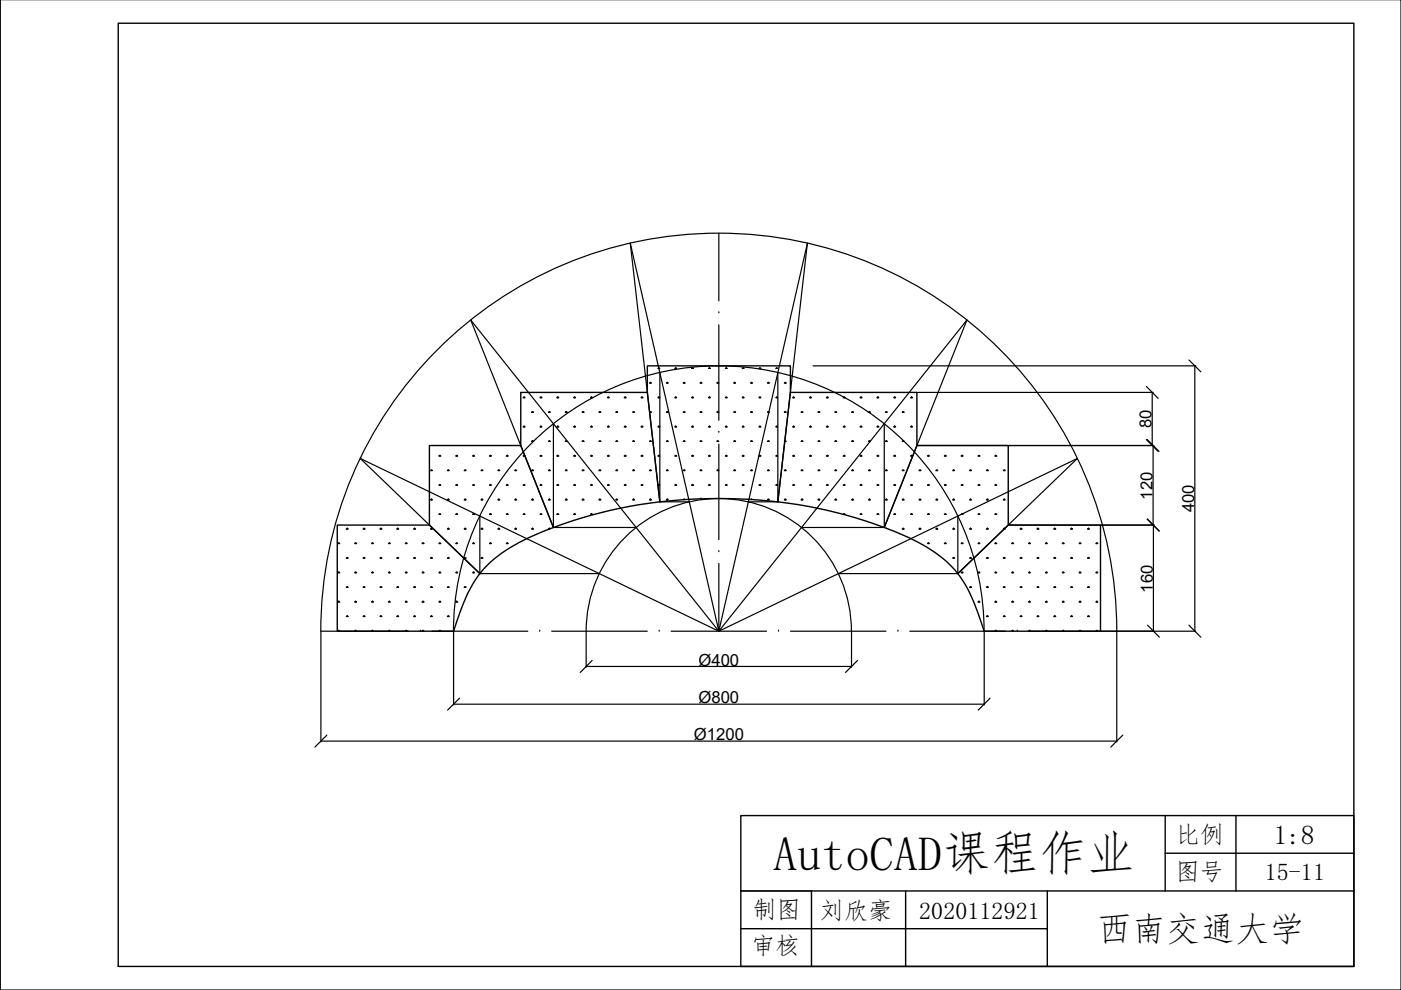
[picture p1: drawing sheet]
<svg xmlns="http://www.w3.org/2000/svg" width="297mm" height="210mm" viewBox="0 0 297 210" stroke-linecap="round" stroke-linejoin="round" font-family="sans-serif">
<defs><g id="words">
<text font-size="10.2" x="164" y="184.5">AutoCAD课程作业</text>
<text font-size="7.3" x="232.6" y="199.6">西南交通大学</text>
<text font-size="5.8" x="270.1" y="178.9">1:8</text>
<g font-size="5.1">
<text x="249.3" y="178.7">比例</text>
<text x="249.2" y="186.7">图号</text>
<text x="268.1" y="186.6">15-11</text>
<text x="159.5" y="194.7">制图</text>
<text x="173.8" y="194.9">刘欣豪</text>
<text x="194.9" y="194.9">2020112921</text>
<text x="159.2" y="202.4">审核</text>
</g>
<g font-size="3.5">
<text x="244.2" y="90.8" transform="rotate(-90 244.2 90.8)">80</text>
<text x="244.3" y="106" transform="rotate(-90 244.3 106)">120</text>
<text x="253.2" y="108.6" transform="rotate(-90 253.2 108.6)">400</text>
<text x="244.4" y="125.6" transform="rotate(-90 244.4 125.6)">160</text>
<text x="148.1" y="141.1">Ø400</text>
<text x="148.1" y="149.1">Ø800</text>
<text x="147.1" y="156.9">Ø1200</text>
</g>
</g></defs>
<!-- layer: 0 -->
<g fill="none" stroke="#000" stroke-width=".25">
<path d="M297 -.1v210h-296.9v-210M152.4 49.5v14.3M139.9 79v27.4h6.2M152.4 66.3h.1M152.4 68.9v20.2M164.9 79v27.4h-6.2M172.4 77.6h81.1M252.1 76.3l2.5 2.5M253.3 77.6v56.2M117.3 89.8v22h17.6M152.4 91.6h.1M152.4 94.2v20.2"/>
<path d="M187.5 89.8v22h-17.5M194.5 94.5h50.2M194.5 83.2h50M243 93.2l2.6 2.5M243 81.9l2.6 2.6M243.2 93.2l2.5 2.5M244.3 83.2v11.3M244.5 94.5v16.8M101.7 109.3v12.3l-25.3-24.4 76 36.6-52.6-65.9 17.5 43.9M139.9 106.4l-6.3-54.8 18.8 82.2 18.8-82.2-6.3 54.8M152.4 117h.1M152.4 119.5v14.3"/>
<path d="M187.5 111.8l17.5-43.9-52.6 65.9 76-36.6-25.3 24.4M203.1 109.4v12.2h-25.4M213.9 111.3h30.8M243.2 110.1l2.5 2.5M243.3 110.1l2.5 2.5M244.5 111.3v22.5M68 133.8a84.4 84.4 0 0 1 84.4-84.4 84.4 84.4 0 0 1 84.4 84.4M68 133.8h18.6M68 133.9v23.4M89.1 133.8h.1M91.7 133.8h20.2M96.1 133.8a56.3 56.3 0 0 1 56.3-56.2 56.3 56.3 0 0 1 56.2 56.2"/>
<path d="M96.2 133.9v15.6M101.7 121.6h25.4M114.4 133.8h.1M117 133.8h20.2M124.3 133.9v7.6M124.3 133.8a28.1 28.1 0 0 1 28.1-28.1 28.1 28.1 0 0 1 28.1 28.1M139.7 133.8h.1M142.3 133.8h20.2M165.1 133.8h.1M167.6 133.8h20.2M180.5 133.9v7.6M190.4 133.8h.1"/>
<path d="M192.9 133.8h20.3M208.7 133.9v15.6M215.7 133.8h.1M218.2 133.8h35.3M236.8 133.9v23.4M243.3 132.6l2.5 2.5M252.1 132.6l2.5 2.5M68 157.1h168.8M69.3 155.9l-2.5 2.5M96.2 149.3h112.5M97.4 148l-2.5 2.6M124.3 141.3h56.2"/>
<path d="M125.5 140l-2.5 2.6M181.8 140l-2.5 2.6M209.9 148l-2.5 2.6M238 155.9l-2.5 2.5M157.1 188.9h14.9"/>
</g>
<g fill="none" stroke="#000" stroke-width=".21">
<path d="M139.5 78.1h.4M139.5 78l.1 .1M139.7 77.9v.2M139.7 78v.1M139.9 78l-.1 .1M143.1 78.1h.4M143.1 78l.1 .1M143.2 78v.1M143.3 77.9v.2M143.3 78v.1M143.5 78l-.1 .1M146.6 78.1h.5"/>
<path d="M146.6 78l.1 .1M146.8 78v.1M146.8 77.9v.2M146.9 78v.1l.1-.1M150.2 78.1h.4M150.2 78l.1 .1M150.4 78v.1M150.4 77.9v.2M150.5 78v.1M150.6 78l-.1 .1M153.8 78.1h.4M153.8 78l.1 .1"/>
<path d="M153.9 78v.1M154 77.9v.2M154 78v.1M154.2 78l-.1 .1M157.3 78.1h.5M157.4 78v.1M157.6 77.9v.2M157.6 78v.1l.1-.1M160.9 78.1h.4M160.9 78l.1 .1M161.1 78v.1M161.1 77.9v.2"/>
<path d="M161.2 78v.1M161.3 78l-.1 .1M164.5 78.1h.4M164.5 78l.1 .1M164.6 78v.1M164.7 77.9v.2M164.7 78v.1M164.9 78l-.1 .1M91.3 99.8h.4M91.3 99.7l.1 .1M91.4 99.6v.2M91.5 99.6v.2"/>
<path d="M91.7 99.7l-.1 .1M93 96.7h.5M93.2 96.5v.2l-.1-.1M93.3 96.5v.2M93.4 96.6v.1M94.8 99.8h.5M94.9 99.7v.1M95 99.6v.2M95.1 99.6v.2M95.2 99.7v.1M96.6 96.7h.5M96.7 96.6v.1"/>
<path d="M96.8 96.5v.2M96.9 96.5v.2M97 96.6v.1M98.4 99.8h.4M98.6 99.6v.2l-.2-.1M98.6 99.6v.2M98.7 99.6v.2M98.8 99.7l-.1 .1M100.2 96.7h.4M100.2 96.6l.1 .1M100.4 96.5v.2M100.5 96.5v.2"/>
<path d="M100.6 96.6l-.1 .1M102 99.8h.4M102 99.7l.1 .1M102.1 99.6v.2M102.2 99.6v.2M102.4 99.7l-.1 .1M103.7 96.7h.5M103.9 96.5v.2l-.1-.1M104 96.5v.2M104.2 96.6l-.1 .1M105.5 99.8h.5M105.6 99.7v.1"/>
<path d="M105.7 99.6v.2M105.8 99.6v.2M105.9 99.7v.1M107.3 96.7h.5M107.4 96.6v.1M107.5 96.5v.2M107.6 96.5v.2M107.7 96.6v.1M109.1 99.8h.5M109.2 99.7v.1M109.3 99.6v.2M109.4 99.6v.2"/>
<path d="M109.5 99.7l-.1 .1M110.9 84.3h.4M110.9 90.5h.4M110.9 96.7h.4M110.9 96.6l.1 .1M110.9 90.4l.1 .1M110.9 84.2l.1 .1M111.1 84.2v.1M111.1 90.3v.2M111.1 96.5v.2M111.1 84.1v.2M111.3 84.2l-.1 .1"/>
<path d="M111.3 90.4l-.1 .1M111.3 96.6l-.1 .1M112.7 87.4h.4M112.7 93.6h.4M112.7 99.8h.4M112.7 99.7l.1 .1M112.7 93.5l.1 .1M112.7 87.3l.1 .1M112.8 87.2v.2M112.8 93.4v.2M112.8 99.6v.2M112.9 87.2v.2"/>
<path d="M112.9 93.4v.2M112.9 99.6v.2M113 87.2v.2M113 93.4v.2M113 99.6v.2M113.1 87.3l-.1 .1M113.1 93.5l-.1 .1M113.1 99.7l-.1 .1M114.5 84.3h.4M114.5 90.5h.4M114.5 96.7h.4M114.5 96.6l.1 .1"/>
<path d="M114.5 90.4l.1 .1M114.5 84.2l.1 .1M114.6 84.2v.1M114.6 90.3v.2M114.6 96.5v.2M114.7 84.1v.2M114.7 90.3v.2M114.7 96.5v.2M114.8 84.2v.1M114.8 90.3v.2M114.8 96.5v.2M114.9 84.2l-.1 .1"/>
<path d="M114.9 90.4l-.1 .1M114.9 96.6l-.1 .1M116.3 87.4h.4M116.3 93.6h.4M116.3 99.8h.4M116.3 99.7l.1 .1M116.3 93.5l.1 .1M116.3 87.3l.1 .1M116.4 87.2v.2M116.4 93.4v.2M116.4 99.6v.2M116.5 87.2v.2"/>
<path d="M116.5 93.4v.2M116.5 99.6v.2M116.7 87.3l-.1 .1M116.7 93.5l-.1 .1M116.7 99.7l-.1 .1M118 84.3h.5M118 90.5h.5M118 96.7h.5M118.1 96.6l.1 .1M118.1 90.4l.1 .1M118.1 84.2l.1 .1M118.2 84.2v.1"/>
<path d="M118.2 90.3v.2M118.2 96.5v.2M118.3 84.1v.2M118.3 90.3v.2M118.3 96.5v.2M118.3 84.2v.1M118.5 84.2l-.1 .1M118.5 90.4l-.1 .1M118.5 96.6l-.1 .1M119.8 87.4h.5M119.8 93.6h.5M119.8 99.8h.5"/>
<path d="M119.9 99.7v.1M119.9 93.5v.1M119.9 87.3v.1M120 87.2v.2M120 93.4v.2M120 99.6v.2M120.1 87.2v.2M120.1 93.4v.2M120.1 99.6v.2M120.2 87.3v.1M120.2 93.5v.1M120.2 99.7v.1"/>
<path d="M121.6 84.3h.5M121.6 90.5h.5M121.6 96.7h.5M121.7 96.6v.1M121.7 90.4v.1M121.7 84.2v.1M121.8 84.2v.1M121.8 90.3v.2M121.8 96.5v.2M121.8 84.1v.2M121.9 84.2v.1M121.9 90.3v.2"/>
<path d="M121.9 96.5v.2M122 84.2l-.1 .1M122 90.4l-.1 .1M122 96.6l-.1 .1M123.4 87.4h.5M123.4 93.6h.5M123.4 99.8h.5M123.4 99.7l.1 .1M123.4 93.5l.1 .1M123.4 87.3l.1 .1M123.6 87.2v.2M123.6 93.4v.2"/>
<path d="M123.6 99.6v.2M123.7 87.2v.2M123.7 93.4v.2M123.7 99.6v.2M123.8 87.3l-.1 .1M123.8 93.5l-.1 .1M123.8 99.7l-.1 .1M125.2 84.3h.4M125.2 90.5h.4M125.2 96.7h.4M125.2 96.6l.1 .1M125.2 90.4l.1 .1"/>
<path d="M125.2 84.2l.1 .1M125.4 84.2v.1M125.4 90.3v.2M125.4 96.5v.2M125.4 84.1v.2M125.5 84.2v.1M125.5 90.3v.2M125.5 96.5v.2M125.6 84.2l-.1 .1M125.6 90.4l-.1 .1M125.6 96.6l-.1 .1M127 87.4h.4"/>
<path d="M127 93.6h.4M127 99.8h.4M127 99.7l.1 .1M127 93.5l.1 .1M127 87.3l.1 .1M127.1 87.2v.2M127.1 93.4v.2M127.1 99.6v.2M127.2 87.2v.2M127.2 93.4v.2M127.2 99.6v.2M127.3 87.2v.2"/>
<path d="M127.3 93.4v.2M127.3 99.6v.2M127.4 87.3l-.1 .1M127.4 93.5l-.1 .1M127.4 99.7l-.1 .1M128.8 84.3h.4M128.8 90.5h.4M128.8 96.7h.4M128.8 96.6l.1 .1M128.8 90.4l.1 .1M128.8 84.2l.1 .1M128.9 84.2v.1"/>
<path d="M128.9 90.3v.2M128.9 96.5v.2M129 84.1v.2M129 90.3v.2M129 96.5v.2M129 84.2v.1M129.2 84.2l-.1 .1M129.2 90.4l-.1 .1M129.2 96.6l-.1 .1M130.5 87.4h.5M130.5 93.6h.5M130.5 99.8h.5"/>
<path d="M130.6 99.7v.1M130.6 93.5v.1M130.6 87.3v.1M130.7 87.2v.2M130.7 93.4v.2M130.7 99.6v.2M130.8 87.2v.2M130.8 93.4v.2M130.8 99.6v.2M130.9 87.3v.1M130.9 93.5v.1M130.9 99.7v.1"/>
<path d="M132.3 84.3h.5M132.3 90.5h.5M132.3 96.7h.5M132.4 96.6v.1M132.4 90.4v.1M132.4 84.2v.1M132.5 84.2v.1M132.5 90.3v.2M132.5 96.5v.2M132.6 84.1v.2M132.6 90.3v.2M132.6 96.5v.2"/>
<path d="M132.6 84.2v.1M132.7 84.2v.1M132.7 90.4v.1M132.7 96.6v.1M134.1 87.4h.5M134.1 93.6h.5M134.1 99.8h.5M134.2 99.7v.1M134.2 93.5v.1M134.2 87.3v.1M134.3 87.2v.2M134.3 93.4v.2"/>
<path d="M134.3 99.6v.2M134.4 87.2v.2M134.4 93.4v.2M134.4 99.6v.2M134.5 87.3v.1M134.5 93.5v.1M134.5 99.7v.1M135.9 84.3h.4M135.9 90.5h.4M135.9 96.7h.4M135.9 96.6l.1 .1M135.9 90.4l.1 .1"/>
<path d="M135.9 84.2l.1 .1M136.1 84.2v.1M136.1 90.3v.2M136.1 96.5v.2M136.1 84.1v.2M136.2 84.2v.1M136.2 90.3v.2M136.2 96.5v.2M136.3 84.2l-.1 .1M136.3 90.4l-.1 .1M136.3 96.6l-.1 .1M137.7 81.2h.4"/>
<path d="M137.7 87.4h.4M137.7 93.6h.4M137.7 99.8h.4M137.7 99.7l.1 .1M137.7 93.5l.1 .1M137.7 87.3l.1 .1M137.7 81.1l.1 .1M137.8 81.1v.1M137.8 87.2v.2M137.8 93.4v.2M137.8 99.6v.2M137.9 81v.2"/>
<path d="M137.9 87.2v.2M137.9 93.4v.2M137.9 99.6v.2M138 81.1v.1M138 87.2v.2M138 93.4v.2M138 99.6v.2M138.1 81.1l-.1 .1M138.1 87.3l-.1 .1M138.1 93.5l-.1 .1M138.1 99.7l-.1 .1M139.5 84.3h.4"/>
<path d="M139.5 90.5h.4M139.5 96.7h.4M139.5 96.6l.1 .1M139.5 90.4l.1 .1M139.5 84.2l.1 .1M139.7 84.1v.2M139.7 90.3v.2M139.7 96.5v.2M139.7 84.2v.1M139.9 84.2l-.1 .1M139.9 90.4l-.1 .1M139.9 96.6l-.1 .1"/>
<path d="M141.3 81.2h.4M141.3 87.4h.4M141.3 93.6h.4M141.3 99.8h.4M141.3 99.7l.1 .1M141.3 93.5l.1 .1M141.3 87.3l.1 .1M141.3 81.1l.1 .1M141.4 81.1v.1M141.4 87.2v.2M141.4 93.4v.2M141.4 99.6v.2"/>
<path d="M141.5 81v.2M141.5 87.2v.2M141.5 93.4v.2M141.5 99.6v.2M141.5 81.1v.1M141.7 81.1l-.1 .1M141.7 87.3l-.1 .1M141.7 93.5l-.1 .1M141.7 99.7l-.1 .1M143.1 84.3h.4M143.1 90.5h.4M143.1 96.7h.4"/>
<path d="M143.1 96.6l.1 .1M143.1 90.4l.1 .1M143.1 84.2l.1 .1M143.2 84.2v.1M143.2 90.3v.2M143.2 96.5v.2M143.3 84.1v.2M143.3 90.3v.2M143.3 96.5v.2M143.3 84.2v.1M143.5 84.2l-.1 .1M143.5 90.4l-.1 .1"/>
<path d="M143.5 96.6l-.1 .1M144.8 81.2h.5M144.8 87.4h.5M144.8 93.6h.5M144.8 99.8h.5M144.9 99.7v.1M144.9 93.5v.1M144.9 87.3v.1M144.9 81.1v.1M145 81.1v.1M145 87.2v.2M145 93.4v.2"/>
<path d="M145 99.6v.2M145.1 81v.2M145.1 87.2v.2M145.1 93.4v.2M145.1 99.6v.2M145.1 81.1v.1M145.2 81.1v.1M145.2 87.3v.1M145.2 93.5v.1M145.2 99.7v.1M146.6 84.3h.5M146.6 90.5h.5"/>
<path d="M146.6 96.7h.5M146.6 96.6l.1 .1M146.6 90.4l.1 .1M146.6 84.2l.1 .1M146.8 84.2v.1M146.8 90.3v.2M146.8 96.5v.2M146.8 84.1v.2M146.9 84.2v.1l.1-.1M146.9 90.3v.2l.1-.1M146.9 96.5v.2l.1-.1M148.4 81.2h.5"/>
<path d="M148.4 87.4h.5M148.4 93.6h.5M148.4 99.8h.5M148.4 99.7l.1 .1M148.4 93.5l.1 .1M148.4 87.3l.1 .1M148.4 81.1l.1 .1M148.6 81.1v.1M148.6 87.2v.2M148.6 93.4v.2M148.6 99.6v.2M148.6 81v.2"/>
<path d="M148.7 81.1v.1M148.7 87.2v.2M148.7 93.4v.2M148.7 99.6v.2M148.8 81.1l-.1 .1M148.8 87.3l-.1 .1M148.8 93.5l-.1 .1M148.8 99.7l-.1 .1M150.2 84.3h.4M150.2 90.5h.4M150.2 96.7h.4M150.2 96.6l.1 .1"/>
<path d="M150.2 90.4l.1 .1M150.2 84.2l.1 .1M150.4 84.2v.1M150.4 90.3v.2M150.4 96.5v.2M150.4 84.1v.2M150.5 84.2v.1M150.5 90.3v.2M150.5 96.5v.2M150.6 84.2l-.1 .1M150.6 90.4l-.1 .1M150.6 96.6l-.1 .1"/>
<path d="M152 81.2h.4M152 87.4h.4M152 93.6h.4M152 99.8h.4M152 99.7l.1 .1M152 93.5l.1 .1M152 87.3l.1 .1M152 81.1l.1 .1M152.1 81.1v.1M152.1 87.2v.2M152.1 93.4v.2M152.1 99.6v.2"/>
<path d="M152.2 81v.2M152.2 87.2v.2M152.2 93.4v.2M152.2 99.6v.2M152.3 81.1v.1l.1-.1M152.3 87.2v.2l.1-.1M152.3 93.4v.2l.1-.1M152.3 99.6v.2l.1-.1M153.8 84.3h.4M153.8 90.5h.4M153.8 96.7h.4M153.8 96.6l.1 .1"/>
<path d="M153.8 90.4l.1 .1M153.8 84.2l.1 .1M153.9 84.2v.1M153.9 90.3v.2M153.9 96.5v.2M154 84.1v.2M154 90.3v.2M154 96.5v.2M154 84.2v.1M154.2 84.2l-.1 .1M154.2 90.4l-.1 .1M154.2 96.6l-.1 .1"/>
<path d="M155.5 81.2h.5M155.5 87.4h.5M155.5 93.6h.5M155.5 99.8h.5M155.6 99.7l.1 .1M155.6 93.5l.1 .1M155.6 87.3l.1 .1M155.6 81.1l.1 .1M155.7 81.1v.1M155.7 87.2v.2M155.7 93.4v.2M155.7 99.6v.2"/>
<path d="M155.8 81v.2M155.8 87.2v.2M155.8 93.4v.2M155.8 99.6v.2M155.8 81.1v.1M155.9 81.1v.1M155.9 87.3v.1M155.9 93.5v.1M155.9 99.7v.1M157.3 84.3h.5M157.3 90.5h.5M157.3 96.7h.5"/>
<path d="M157.4 96.6v.1M157.4 90.4v.1M157.4 84.2v.1M157.6 84.1v.2M157.6 90.3v.2M157.6 96.5v.2M157.6 84.2v.1l.1-.1M157.6 90.3v.2l.1-.1M157.6 96.5v.2l.1-.1M159.1 81.2h.5M159.1 87.4h.5M159.1 93.6h.5"/>
<path d="M159.1 99.8h.5M159.2 99.7v.1M159.2 93.5v.1M159.2 87.3v.1M159.2 81.1v.1M159.3 81.1v.1M159.3 87.2v.2M159.3 93.4v.2M159.3 99.6v.2M159.3 81v.2M159.4 81.1v.1M159.4 87.2v.2"/>
<path d="M159.4 93.4v.2M159.4 99.6v.2M159.5 81.1v.1M159.5 87.3v.1M159.5 93.5v.1M159.5 99.7v.1M160.9 84.3h.4M160.9 90.5h.4M160.9 96.7h.4M160.9 96.6l.1 .1M160.9 90.4l.1 .1M160.9 84.2l.1 .1"/>
<path d="M161.1 84.2v.1M161.1 90.3v.2M161.1 96.5v.2M161.1 84.1v.2M161.2 84.2v.1M161.2 90.3v.2M161.2 96.5v.2M161.3 84.2l-.1 .1M161.3 90.4l-.1 .1M161.3 96.6l-.1 .1M162.7 81.2h.4M162.7 87.4h.4"/>
<path d="M162.7 93.6h.4M162.7 99.8h.4M162.7 99.7l.1 .1M162.7 93.5l.1 .1M162.7 87.3l.1 .1M162.7 81.1l.1 .1M162.9 81v.2M162.9 87.2v.2M162.9 93.4v.2M162.9 99.6v.2M163 81.1v.1M163 87.2v.2"/>
<path d="M163 93.4v.2M163 99.6v.2M163.1 81.1l-.1 .1M163.1 87.3l-.1 .1M163.1 93.5l-.1 .1M163.1 99.7l-.1 .1M164.5 84.3h.4M164.5 90.5h.4M164.5 96.7h.4M164.5 96.6l.1 .1M164.5 90.4l.1 .1M164.5 84.2l.1 .1"/>
<path d="M164.6 84.2v.1M164.6 90.3v.2M164.6 96.5v.2M164.7 84.1v.2M164.7 90.3v.2M164.7 96.5v.2M164.7 84.2v.1M164.9 84.2l-.1 .1M164.9 90.4l-.1 .1M164.9 96.6l-.1 .1M166.3 81.2h.4M166.3 87.4h.4"/>
<path d="M166.3 93.6h.4M166.3 99.8h.4M166.3 99.7l.1 .1M166.3 93.5l.1 .1M166.3 87.3l.1 .1M166.3 81.1l.1 .1M166.4 81.1v.1M166.4 87.2v.2M166.4 93.4v.2M166.4 99.6v.2M166.5 81v.2M166.5 87.2v.2"/>
<path d="M166.5 93.4v.2M166.5 99.6v.2M166.5 81.1v.1M166.7 81.1l-.1 .1M166.7 87.3l-.1 .1M166.7 93.5l-.1 .1M166.7 99.7l-.1 .1M168 84.3h.5M168 90.5h.5M168 96.7h.5M168.1 96.6l.1 .1M168.1 90.4l.1 .1"/>
<path d="M168.1 84.2l.1 .1M168.3 84.1v.2M168.3 90.3v.2M168.3 96.5v.2M168.3 84.2v.1M168.5 84.2l-.1 .1M168.5 90.4l-.1 .1M168.5 96.6l-.1 .1M169.8 87.4h.5M169.8 93.6h.5M169.8 99.8h.5M169.9 99.7l.1 .1"/>
<path d="M169.9 93.5l.1 .1M169.9 87.3l.1 .1M170 87.2v.2M170 93.4v.2M170 99.6v.2M170.1 87.2v.2M170.1 93.4v.2M170.1 99.6v.2M170.2 87.3v.1M170.2 93.5v.1M170.2 99.7v.1M171.6 84.3h.5"/>
<path d="M171.6 90.5h.5M171.6 96.7h.5M171.7 96.6v.1M171.7 90.4v.1M171.7 84.2v.1M171.8 84.2v.1M171.8 90.3v.2M171.8 96.5v.2M171.8 84.1v.2M171.9 84.2v.1M171.9 90.3v.2M171.9 96.5v.2"/>
<path d="M172 84.2l-.1 .1M172 90.4l-.1 .1M172 96.6l-.1 .1M173.4 87.4h.4M173.4 93.6h.4M173.4 99.8h.4M173.4 99.7l.1 .1M173.4 93.5l.1 .1M173.4 87.3l.1 .1M173.6 87.2v.2M173.6 93.4v.2M173.6 99.6v.2"/>
<path d="M173.7 87.2v.2M173.7 93.4v.2M173.7 99.6v.2M173.8 87.3l-.1 .1M173.8 93.5l-.1 .1M173.8 99.7l-.1 .1M175.2 84.3h.4M175.2 90.5h.4M175.2 96.7h.4M175.2 96.6l.1 .1M175.2 90.4l.1 .1M175.2 84.2l.1 .1"/>
<path d="M175.4 84.2v.1M175.4 90.3v.2M175.4 96.5v.2M175.4 84.1v.2M175.5 84.2v.1l.1-.1M175.5 90.3v.2l.1-.1M175.5 96.5v.2l.1-.1M177 87.4h.4M177 93.6h.4M177 99.8h.4M177 99.7l.1 .1M177 93.5l.1 .1"/>
<path d="M177 87.3l.1 .1M177.2 87.2v.2M177.2 93.4v.2M177.2 99.6v.2M177.3 87.2v.2M177.3 93.4v.2M177.3 99.6v.2M177.4 87.3l-.1 .1M177.4 93.5l-.1 .1M177.4 99.7l-.1 .1M178.8 84.3h.4M178.8 90.5h.4"/>
<path d="M178.8 96.7h.4M178.8 96.6l.1 .1M178.8 90.4l.1 .1M178.8 84.2l.1 .1M178.9 84.2v.1M178.9 90.3v.2M178.9 96.5v.2M179 84.1v.2M179 90.3v.2M179 96.5v.2M179 84.2v.1M179.2 84.2l-.1 .1"/>
<path d="M179.2 90.4l-.1 .1M179.2 96.6l-.1 .1M180.5 87.4h.5M180.5 93.6h.5M180.5 99.8h.5M180.6 99.7l.1 .1M180.6 93.5l.1 .1M180.6 87.3l.1 .1M180.7 87.2v.2M180.7 93.4v.2M180.7 99.6v.2M180.8 87.2v.2"/>
<path d="M180.8 93.4v.2M180.8 99.6v.2M180.8 87.2v.2l.2-.1M180.8 93.4v.2l.2-.1M180.8 99.6v.2l.2-.1M182.3 84.3h.5M182.3 90.5h.5M182.3 96.7h.5M182.4 96.6v.1M182.4 90.4v.1M182.4 84.2v.1M182.5 84.2v.1"/>
<path d="M182.5 90.3v.2M182.5 96.5v.2M182.5 84.1v.2M182.6 84.2v.1M182.6 90.3v.2M182.6 96.5v.2M182.7 84.2v.1M182.7 90.4v.1M182.7 96.6v.1M184.1 87.4h.5M184.1 93.6h.5M184.1 99.8h.5"/>
<path d="M184.2 99.7v.1M184.2 93.5v.1M184.2 87.3v.1M184.3 87.2v.2M184.3 93.4v.2M184.3 99.6v.2M184.4 87.2v.2M184.4 93.4v.2M184.4 99.6v.2M184.5 87.3v.1M184.5 93.5v.1M184.5 99.7v.1"/>
<path d="M185.9 84.3h.5M185.9 90.5h.5M185.9 96.7h.5M185.9 96.6l.1 .1M185.9 90.4l.1 .1M185.9 84.2l.1 .1M186.1 84.1v.2M186.1 90.3v.2M186.1 96.5v.2M186.2 84.2v.1l.1-.1M186.2 90.3v.2l.1-.1M186.2 96.5v.2l.1-.1"/>
<path d="M187.7 87.4h.4M187.7 93.6h.4M187.7 99.8h.4M187.7 99.7l.1 .1M187.7 93.5l.1 .1M187.7 87.3l.1 .1M187.9 87.2v.2M187.9 93.4v.2M187.9 99.6v.2M188 87.2v.2M188 93.4v.2M188 99.6v.2"/>
<path d="M188.1 87.3l-.1 .1M188.1 93.5l-.1 .1M188.1 99.7l-.1 .1M189.5 84.3h.4M189.5 90.5h.4M189.5 96.7h.4M189.5 96.6l.1 .1M189.5 90.4l.1 .1M189.5 84.2l.1 .1M189.6 84.2v.1M189.6 90.3v.2M189.6 96.5v.2"/>
<path d="M189.7 84.1v.2M189.7 90.3v.2M189.7 96.5v.2M189.8 84.2v.1M189.8 90.3v.2M189.8 96.5v.2M189.9 84.2l-.1 .1M189.9 90.4l-.1 .1M189.9 96.6l-.1 .1M191.3 87.4h.4M191.3 93.6h.4M191.3 99.8h.4"/>
<path d="M191.3 99.7l.1 .1M191.3 93.5l.1 .1M191.3 87.3l.1 .1M191.4 87.2v.2M191.4 93.4v.2M191.4 99.6v.2M191.5 87.2v.2M191.5 93.4v.2M191.5 99.6v.2M191.7 87.3l-.1 .1M191.7 93.5l-.1 .1M191.7 99.7l-.1 .1"/>
<path d="M193 84.3h.5M193 90.5h.5M193 96.7h.5M193.1 96.6l.1 .1M193.1 90.4l.1 .1M193.1 84.2l.1 .1M193.2 84.2v.1M193.2 90.3v.2M193.2 96.5v.2M193.3 84.1v.2M193.3 90.3v.2M193.3 96.5v.2"/>
<path d="M193.3 84.2v.1M193.4 84.2v.1M193.4 90.4v.1M193.4 96.6v.1M194.8 99.8h.5M194.9 99.7l.1 .1M195 99.6v.2M195.1 99.6v.2M195.2 99.7v.1M196.6 96.7h.5M196.7 96.6v.1M196.8 96.5v.2"/>
<path d="M196.9 96.5v.2M197 96.6v.1M198.4 99.8h.4M198.4 99.7l.1 .1M198.6 99.6v.2M198.7 99.6v.2M198.8 99.7l-.1 .1M200.2 96.7h.4M200.2 96.6l.1 .1M200.3 96.5v.2M200.4 96.5v.2M200.5 96.5v.2"/>
<path d="M200.6 96.6l-.1 .1M202 99.8h.4M202 99.7l.1 .1M202.1 99.6v.2M202.2 99.6v.2M202.3 99.6v.2M202.4 99.7l-.1 .1M203.8 96.7h.4M203.9 96.5v.2l-.1-.1M204 96.5v.2M204.1 96.5v.2M204.2 96.6l-.1 .1"/>
<path d="M205.6 99.8h.4M205.6 99.7l.1 .1M205.7 99.6v.2M205.8 99.6v.2M206 99.7l-.1 .1M207.3 96.7h.5M207.4 96.6v.1M207.5 96.5v.2M207.6 96.5v.2M207.7 96.6v.1M209.1 99.8h.5M209.3 99.6v.2l-.1-.1"/>
<path d="M209.3 99.6v.2M209.4 99.6v.2M209.5 99.7v.1M210.9 96.7h.5M211 96.6v.1M211.1 96.5v.2M211.2 96.5v.2M211.3 96.6v.1M212.7 99.8h.4M212.7 99.7l.1 .1M212.9 99.6v.2M213 99.6v.2"/>
<path d="M213.1 99.7l-.1 .1M71.6 115.3h.5M71.7 115.1v.2M71.8 115.1v.2M71.8 115v.3M71.9 115.1v.2M72 115.1v.2M73.4 112.2h.4M73.4 118.4h.4M73.4 118.2l.1 .2M73.4 112l.1 .2M73.6 112v.2"/>
<path d="M73.6 118.2v.2M73.6 111.9v.3M73.6 118.1v.3M73.7 112v.2M73.7 118.2v.2M73.8 112l-.1 .2M73.8 118.2l-.1 .2M75.2 115.3h.4M75.3 115.1v.2l-.1-.2M75.4 115v.3M75.5 115.1v.2M75.6 115.1l-.1 .2"/>
<path d="M77 112.2h.4M77 118.4h.4M77 118.2l.1 .2M77 112l.1 .2M77.1 112v.2M77.1 118.2v.2M77.2 111.9v.3M77.2 118.1v.3M77.2 112v.2M77.2 118.2v.2M77.4 112l-.1 .2M77.4 118.2l-.1 .2"/>
<path d="M78.7 115.3h.5M78.8 115.1l.1 .2M78.9 115.1v.2M79 115v.3M79 115.1v.2M79.1 115.1v.2M80.5 112.2h.5M80.5 118.4h.5M80.6 118.2l.1 .2M80.6 112l.1 .2M80.7 112v.2M80.7 118.2v.2"/>
<path d="M80.8 111.9v.3M80.8 118.1v.3M80.8 112v.2M80.8 118.2v.2M80.9 112v.2M80.9 118.2v.2M82.3 115.3h.5M82.4 115.1v.2M82.5 115.1v.2M82.6 115v.3M82.7 115.1v.2M84.1 112.2h.4"/>
<path d="M84.1 118.4h.4M84.1 118.2l.1 .2M84.1 112l.1 .2M84.3 112v.2M84.3 118.2v.2M84.3 111.9v.3M84.3 118.1v.3M84.4 112v.2M84.4 118.2v.2M84.5 112l-.1 .2M84.5 118.2l-.1 .2M85.9 115.3h.4"/>
<path d="M85.9 115.1l.1 .2M86.1 115.1v.2M86.1 115v.3M86.2 115.1v.2M86.3 115.1l-.1 .2M87.7 112.2h.4M87.7 118.4h.4M87.7 118.2l.1 .2M87.7 112l.1 .2M87.8 112v.2M87.8 118.2v.2M87.9 111.9v.3"/>
<path d="M87.9 118.1v.3M88.1 112l-.1 .2M88.1 118.2l-.1 .2M89.5 115.3h.4M89.5 115.1l.1 .2M89.6 115.1v.2M89.7 115v.3M89.8 115.1v.2M89.9 115.1l-.1 .2M91.3 106h.4M91.3 112.2h.4M91.3 118.4h.4"/>
<path d="M91.3 118.2l.1 .2M91.3 112l.1 .2M91.3 105.9l.1 .1M91.4 105.8v.2M91.4 112v.2M91.4 118.2v.2M91.5 105.8v.2M91.5 111.9v.3M91.5 118.1v.3M91.5 112v.2M91.5 118.2v.2M91.7 105.9l-.1 .1"/>
<path d="M91.7 112l-.1 .2M91.7 118.2l-.1 .2M93 102.9h.5M93 109.1h.5M93 115.3h.5M93.2 102.7v.2l-.1-.1M93.2 108.9v.2l-.1-.1M93.2 115.1v.2l-.1-.2M93.3 102.7v.2M93.3 108.9v.2M93.3 115v.3M93.4 102.8v.1"/>
<path d="M93.4 109v.1M93.4 115.1v.2M94.8 106h.5M94.8 112.2h.5M94.8 118.4h.5M94.9 118.2v.2M94.9 112v.2M94.9 105.9v.1M95 105.8v.2M95 112v.2M95 118.2v.2M95 111.9v.3"/>
<path d="M95 118.1v.3M95.1 105.8v.2M95.1 112v.2M95.1 118.2v.2M95.2 105.9v.1M95.2 112v.2M95.2 118.2v.2M96.6 102.9h.5M96.6 109.1h.5M96.6 115.3h.5M96.7 115.1v.2M96.7 109v.1"/>
<path d="M96.7 102.8v.1M96.8 102.7v.2M96.8 108.9v.2M96.8 115.1v.2M96.8 115v.3M96.9 102.7v.2M96.9 108.9v.2M96.9 115.1v.2M97 102.8v.1M97 109v.1M97 115.1v.2M98.4 106h.4"/>
<path d="M98.4 112.2h.4M98.4 118.4h.4M98.6 105.8v.2l-.2-.1M98.6 112v.2l-.2-.2M98.6 118.2v.2l-.2-.2M98.6 105.8v.2M98.6 111.9v.3M98.6 118.1v.3M98.7 105.8v.2M98.7 112v.2M98.7 118.2v.2M98.8 105.9l-.1 .1"/>
<path d="M98.8 112l-.1 .2M98.8 118.2l-.1 .2M100.2 102.9h.4M100.2 109.1h.4M100.2 115.3h.4M100.2 115.1l.1 .2M100.2 109l.1 .1M100.2 102.8l.1 .1M100.4 102.7v.2M100.4 108.9v.2M100.4 115.1v.2M100.4 115v.3"/>
<path d="M100.5 102.7v.2M100.5 108.9v.2M100.5 115.1v.2M100.6 102.8l-.1 .1M100.6 109l-.1 .1M100.6 115.1l-.1 .2M102 106h.4M102 112.2h.4M102 118.4h.4M102 118.2l.1 .2M102 112l.1 .2M102 105.9l.1 .1"/>
<path d="M102.1 105.8v.2M102.1 112v.2M102.1 118.2v.2M102.2 105.8v.2M102.2 111.9v.3M102.2 118.1v.3M102.2 112v.2M102.2 118.2v.2M102.4 105.9l-.1 .1M102.4 112l-.1 .2M102.4 118.2l-.1 .2M103.7 102.9h.5"/>
<path d="M103.7 109.1h.5M103.7 115.3h.5M103.9 102.7v.2l-.1-.1M103.9 108.9v.2l-.1-.1M103.9 115.1v.2l-.1-.2M104 102.7v.2M104 108.9v.2M104 115v.3M104 115.1v.2M104.2 102.8l-.1 .1M104.2 109l-.1 .1M104.2 115.1l-.1 .2"/>
<path d="M105.5 106h.5M105.5 112.2h.5M105.6 112v.2M105.6 105.9v.1M105.7 105.8v.2M105.7 112v.2M105.8 105.8v.2M105.8 111.9v.3M105.8 112v.2M105.9 105.9v.1M105.9 112v.2M107.3 102.9h.5"/>
<path d="M107.3 109.1h.5M107.3 115.3h.5M107.4 115.1v.2M107.4 109v.1M107.4 102.8v.1M107.5 102.7v.2M107.5 108.9v.2M107.5 115.1v.2M107.6 102.7v.2M107.6 108.9v.2M107.6 115v.3M107.6 115.1v.2"/>
<path d="M107.7 102.8v.1M107.7 109v.1M107.7 115.1v.2M109.1 106h.5M109.1 112.2h.5M109.2 112v.2M109.2 105.9v.1M109.3 105.8v.2M109.3 112v.2M109.3 111.9v.3M109.4 105.8v.2M109.4 112v.2"/>
<path d="M109.5 105.9l-.1 .1M109.5 112l-.1 .2M110.9 102.9h.4M110.9 109.1h.4M110.9 109l.1 .1M110.9 102.8l.1 .1M111.1 102.7v.2M111.1 108.9v.2M111.3 102.8l-.1 .1M111.3 109l-.1 .1M112.7 106h.4M112.7 112.2h.4"/>
<path d="M112.7 112l.1 .2M112.7 105.9l.1 .1M112.8 105.8v.2M112.8 112v.2M112.9 105.8v.2M112.9 111.9v.3M113 105.8v.2M113 112v.2M113.1 105.9l-.1 .1M113.1 112l-.1 .2M114.5 102.9h.4M114.5 109.1h.4"/>
<path d="M114.5 109l.1 .1M114.5 102.8l.1 .1M114.6 102.7v.2M114.6 108.9v.2M114.7 102.7v.2M114.7 108.9v.2M114.8 102.7v.2M114.8 108.9v.2M114.9 102.8l-.1 .1M114.9 109l-.1 .1M116.3 106h.4M116.3 112.2h.1"/>
<path d="M116.3 112l.1 .2M116.3 105.9l.1 .1M116.4 105.8v.2M116.4 112v.2M116.5 105.8v.2M116.5 111.9v.3M116.7 105.9l-.1 .1M116.7 112l-.1 .1M118 102.9h.5M118 109.1h.5M118.1 109l.1 .1M118.1 102.8l.1 .1"/>
<path d="M118.2 102.7v.2M118.2 108.9v.2M118.3 102.7v.2M118.3 108.9v.2M118.5 102.8l-.1 .1M118.5 109l-.1 .1M119.8 106h.5M119.9 105.9v.1M120 105.8v.2M120.1 105.8v.2M120.2 105.9v.1M121.6 102.9h.5"/>
<path d="M121.6 109.1h.5M121.7 109v.1M121.7 102.8v.1M121.8 102.7v.2M121.8 108.9v.2M121.9 102.7v.2M121.9 108.9v.2M122 102.8l-.1 .1M122 109l-.1 .1M123.4 106h.5M123.4 105.9l.1 .1M123.6 105.8v.2"/>
<path d="M123.7 105.8v.2M123.8 105.9l-.1 .1M125.2 102.9h.4M125.2 109.1h.4M125.2 109l.1 .1M125.2 102.8l.1 .1M125.4 102.7v.2M125.4 108.9v.2M125.5 102.7v.2M125.5 108.9v.2M125.6 102.8l-.1 .1M125.6 109l-.1 .1"/>
<path d="M127 106h.4M127 105.9l.1 .1M127.1 105.8v.2M127.2 105.8v.2M127.3 105.8v.2M127.4 105.9l-.1 .1M128.8 102.9h.4M128.8 102.8l.1 .1M128.9 102.7v.2M129 102.7v.2M129.2 102.8l-.1 .1M130.5 106h.5"/>
<path d="M130.6 105.9v.1M130.7 105.8v.2M130.8 105.8v.2M130.9 105.9v.1M132.3 102.9h.5M132.4 102.8v.1M132.5 102.7v.2M132.6 102.7v.2M132.7 102.8v.1M134.1 106h.5M134.2 105.9v.1M134.3 105.8v.2"/>
<path d="M134.4 105.8v.2M134.5 105.9v.1M135.9 102.9h.4M135.9 102.8l.1 .1M136.1 102.7v.2M136.2 102.7v.2M136.3 102.8l-.1 .1M137.7 106h.4M137.7 105.9l.1 .1M137.8 105.8v.2M137.9 105.8v.2M138 105.8v.2"/>
<path d="M138.1 105.9l-.1 .1M139.5 102.9h.4M139.5 102.8l.1 .1M139.7 102.7v.2M139.9 102.8l-.1 .1M141.3 106h.4M141.3 105.9l.1 .1M141.4 105.8v.2M141.5 105.8v.2M141.7 105.9l-.1 .1M143.1 102.9h.4M143.1 102.8l.1 .1"/>
<path d="M143.2 102.7v.2M143.3 102.7v.2M143.5 102.8l-.1 .1M144.9 105.9v.1M145 105.8v.2M145.1 105.8v.1M145.2 105.9h.1M146.6 102.9h.5M146.6 102.8l.1 .1M146.8 102.7v.2M146.9 102.7v.2l.1-.1M148.6 105.8h.1"/>
<path d="M150.2 102.9h.4M150.2 102.8l.1 .1M150.4 102.7v.2M150.5 102.7v.2M150.6 102.8l-.1 .1M153.8 102.9h.4M153.8 102.8l.1 .1M153.9 102.7v.2M154 102.7v.2M154.2 102.8l-.1 .1M157.3 102.9h.5M157.4 102.8v.1"/>
<path d="M157.6 102.7v.2M157.6 102.7v.2l.1-.1M159.2 105.9h.1M159.3 105.8v.1M159.4 105.8v.1M159.5 105.9h.1M160.9 102.9h.4M160.9 102.8l.1 .1M161.1 102.7v.2M161.2 102.7v.2M161.3 102.8l-.1 .1M162.7 106h.4"/>
<path d="M162.7 105.9l.1 .1M162.9 105.8v.2M163 105.8v.2M163.1 105.9l-.1 .1M164.5 102.9h.4M164.5 102.8l.1 .1M164.6 102.7v.2M164.7 102.7v.2M164.9 102.8l-.1 .1M166.3 106h.4M166.3 105.9l.1 .1M166.4 105.8v.2"/>
<path d="M166.5 105.8v.2M166.7 105.9l-.1 .1M168 102.9h.5M168.1 102.8l.1 .1M168.3 102.7v.2M168.5 102.8l-.1 .1M169.8 106h.5M169.9 105.9l.1 .1M170 105.8v.2M170.1 105.8v.2M170.2 105.9v.1M171.6 102.9h.5"/>
<path d="M171.7 102.8v.1M171.8 102.7v.2M171.9 102.7v.2M172 102.8l-.1 .1M173.4 106h.4M173.4 105.9l.1 .1M173.6 105.8v.2M173.7 105.8v.2M173.8 105.9l-.1 .1M175.2 102.9h.4M175.2 102.8l.1 .1M175.4 102.7v.2"/>
<path d="M175.5 102.7v.2l.1-.1M177 106h.4M177 105.9l.1 .1M177.2 105.8v.2M177.3 105.8v.2M177.4 105.9l-.1 .1M178.8 102.9h.4M178.8 109l.4 .1M178.8 102.8l.1 .1M178.9 102.7v.2M178.9 108.9v.2M179 102.7v.2"/>
<path d="M179 108.9v.2M179.2 102.8l-.1 .1M179.2 109l-.1 .1M180.5 106h.5M180.6 105.9l.1 .1M180.7 105.8v.2M180.8 105.8v.2M180.8 105.8v.2l.2-.1M182.3 102.9h.5M182.3 109.1h.5M182.4 109v.1M182.4 102.8v.1"/>
<path d="M182.5 102.7v.2M182.5 108.9v.2M182.6 102.7v.2M182.6 108.9v.2M182.7 102.8v.1M182.7 109v.1M184.1 106h.5M184.2 105.9v.1M184.3 105.8v.2M184.4 105.8v.2M184.5 105.9v.1M185.9 102.9h.5"/>
<path d="M185.9 109.1h.5M185.9 109l.1 .1M185.9 102.8l.1 .1M186.1 102.7v.2M186.1 108.9v.2M186.2 102.7v.2l.1-.1M186.2 108.9v.2l.1-.1M187.7 106h.4M187.7 105.9l.1 .1M187.9 105.8v.2M187.9 111.9v.1M188 105.8v.2"/>
<path d="M188 112h.1M188.1 105.9l-.1 .1M188.1 112v.1M189.5 102.9h.4M189.5 109.1h.4M189.5 109l.1 .1M189.5 102.8l.1 .1M189.6 102.7v.2M189.6 108.9v.2M189.7 102.7v.2M189.7 108.9v.2M189.8 102.7v.2"/>
<path d="M189.8 108.9v.2M189.9 102.8l-.1 .1M189.9 109l-.1 .1M191.3 106h.4M191.3 112.2h.4M191.3 112l.1 .2M191.3 105.9l.1 .1M191.4 105.8v.2M191.4 112v.2M191.5 105.8v.2M191.5 111.9v.3M191.5 112v.2"/>
<path d="M191.7 105.9l-.1 .1M191.7 112l-.1 .2M193 102.9h.5M193 109.1h.5M193.1 109l.1 .1M193.1 102.8l.1 .1M193.2 102.7v.2M193.2 108.9v.2M193.3 102.7v.2M193.3 108.9v.2M193.4 102.8v.1M193.4 109v.1"/>
<path d="M194.8 106h.5M194.8 112.2h.5M194.9 112l.1 .2M194.9 105.9l.1 .1M195 105.8v.2M195 112v.2M195.1 105.8v.2M195.1 111.9v.3M195.1 112v.2M195.2 105.9v.1M195.2 112v.2M196.6 102.9h.5"/>
<path d="M196.6 109.1h.5M196.6 115.3h.5M196.7 115.1v.2M196.7 109v.1M196.7 102.8v.1M196.8 102.7v.2M196.8 108.9v.2M196.8 115.1v.2M196.8 115v.3M196.9 102.7v.2M196.9 108.9v.2M196.9 115.1v.2"/>
<path d="M197 102.8v.1M197 109v.1M197 115.1v.2M198.4 106h.4M198.4 112.2h.4M198.4 112l.1 .2M198.4 105.9l.1 .1M198.6 105.8v.2M198.6 112v.2M198.6 111.9v.3M198.7 105.8v.2M198.7 112v.2"/>
<path d="M198.8 105.9l-.1 .1M198.8 112l-.1 .2M200.2 102.9h.4M200.2 109.1h.4M200.2 115.3h.4M200.2 115.1l.1 .2M200.2 109l.1 .1M200.2 102.8l.1 .1M200.3 102.7v.2M200.3 108.9v.2M200.3 115.1v.2M200.4 102.7v.2"/>
<path d="M200.4 108.9v.2M200.4 115v.3M200.5 102.7v.2M200.5 108.9v.2M200.5 115.1v.2M200.6 102.8l-.1 .1M200.6 109l-.1 .1M200.6 115.1l-.1 .2M202 106h.4M202 112.2h.4M202 118.4h.4M202 118.2l.1 .2"/>
<path d="M202 112l.1 .2M202 105.9l.1 .1M202.1 105.8v.2M202.1 112v.2M202.1 118.2v.2M202.2 105.8v.2M202.2 111.9v.3M202.2 118.1v.3M202.3 105.8v.2M202.3 112v.2M202.3 118.2v.2M202.4 105.9l-.1 .1"/>
<path d="M202.4 112l-.1 .2M202.4 118.2l-.1 .2M203.8 102.9h.4M203.8 109.1h.4M203.8 115.3h.4M203.9 102.7v.2l-.1-.1M203.9 108.9v.2l-.1-.1M203.9 115.1v.2l-.1-.2M204 102.7v.2M204 108.9v.2M204 115v.3M204.1 102.7v.2"/>
<path d="M204.1 108.9v.2M204.1 115.1v.2M204.2 102.8l-.1 .1M204.2 109l-.1 .1M204.2 115.1l-.1 .2M205.6 106h.4M205.6 112.2h.4M205.6 118.4h.4M205.6 118.2l.1 .2M205.6 112l.1 .2M205.6 105.9l.1 .1M205.7 105.8v.2"/>
<path d="M205.7 112v.2M205.7 118.2v.2M205.8 105.8v.2M205.8 111.9v.3M205.8 118.1v.3M205.8 112v.2M205.8 118.2v.2M206 105.9l-.1 .1M206 112l-.1 .2M206 118.2l-.1 .2M207.3 102.9h.5M207.3 109.1h.5"/>
<path d="M207.3 115.3h.5M207.4 115.1v.2M207.4 109v.1M207.4 102.8v.1M207.5 102.7v.2M207.5 108.9v.2M207.5 115.1v.2M207.6 102.7v.2M207.6 108.9v.2M207.6 115v.3M207.6 115.1v.2M207.7 102.8v.1"/>
<path d="M207.7 109v.1M207.7 115.1v.2M209.1 106h.5M209.1 112.2h.5M209.1 118.4h.5M209.3 105.8v.2l-.1-.1M209.3 112v.2l-.1-.2M209.3 118.2v.2l-.1-.2M209.3 105.8v.2M209.3 111.9v.3M209.3 118.1v.3M209.4 105.8v.2"/>
<path d="M209.4 112v.2M209.4 118.2v.2M209.5 105.9v.1M209.5 112v.2M209.5 118.2v.2M210.9 102.9h.5M210.9 109.1h.5M210.9 115.3h.5M211 115.1v.2M211 109v.1M211 102.8v.1M211.1 102.7v.2"/>
<path d="M211.1 108.9v.2M211.1 115.1v.2M211.1 115v.3M211.2 102.7v.2M211.2 108.9v.2M211.2 115.1v.2M211.3 102.8v.1M211.3 109v.1M211.3 115.1v.2M212.7 106h.4M212.7 112.2h.4M212.7 118.4h.4"/>
<path d="M212.7 118.2l.1 .2M212.7 112l.1 .2M212.7 105.9l.1 .1M212.9 105.8v.2M212.9 112v.2M212.9 118.2v.2M212.9 111.9v.3M212.9 118.1v.3M213 105.8v.2M213 112v.2M213 118.2v.2M213.1 105.9l-.1 .1"/>
<path d="M213.1 112l-.1 .2M213.1 118.2l-.1 .2M214.5 115.3h.4M214.6 115.1v.2l-.1-.2M214.7 115v.3M214.8 115.1v.2M214.9 115.1l-.1 .2M216.3 112.2h.4M216.3 118.4h.4M216.3 118.2l.1 .2M216.3 112l.1 .2M216.4 112v.2"/>
<path d="M216.4 118.2v.2M216.5 111.9v.3M216.5 118.1v.3M216.5 112v.2M216.5 118.2v.2M216.7 112l-.1 .2M216.7 118.2l-.1 .2M218 115.3h.5M218.1 115.1l.1 .2M218.2 115.1v.2M218.3 115v.3M218.3 115.1v.2"/>
<path d="M218.4 115.1v.2M219.8 112.2h.5M219.8 118.4h.5M219.9 118.2v.2M219.9 112v.2M220 112v.2M220 118.2v.2M220.1 111.9v.3M220.1 118.1v.3M220.1 112v.2M220.1 118.2v.2M220.2 112v.2"/>
<path d="M220.2 118.2v.2M221.6 115.3h.5M221.7 115.1v.2M221.8 115.1v.2M221.9 115v.3M222 115.1v.2M223.4 112.2h.5M223.4 118.4h.5M223.4 118.2l.1 .2M223.4 112l.1 .2M223.6 112v.2M223.6 118.2v.2"/>
<path d="M223.6 111.9v.3M223.6 118.1v.3M223.7 112v.2M223.7 118.2v.2M223.8 112l-.1 .2M223.8 118.2l-.1 .2M225.2 115.3h.4M225.2 115.1l.1 .2M225.4 115.1v.2M225.4 115v.3M225.5 115.1v.2M225.6 115.1l-.1 .2"/>
<path d="M227 112.2h.4M227 118.4h.4M227 118.2l.1 .2M227 112l.1 .2M227.1 112v.2M227.1 118.2v.2M227.2 111.9v.3M227.2 118.1v.3M227.4 112l-.1 .2M227.4 118.2l-.1 .2M228.8 115.3h.4M228.8 115.1l.1 .2"/>
<path d="M228.9 115.1v.2M229 115v.3M229.1 115.1v.2M229.2 115.1l-.1 .2M230.6 112.2h.4M230.6 118.4h.4M230.6 118.2l.1 .2M230.6 112l.1 .2M230.7 112v.2M230.7 118.2v.2M230.8 111.9v.3M230.8 118.1v.3"/>
<path d="M230.8 112v.2M230.8 118.2v.2M231 112l-.1 .2M231 118.2l-.1 .2M232.3 115.3h.5M232.5 115.1v.2l-.1-.2M232.6 115v.3M232.7 115.1v.2M71.6 121.4h.5M71.6 127.6h.5M71.7 133.7v.1M71.7 127.5v.1"/>
<path d="M71.7 121.3v.1M71.8 121.3v.1M71.8 127.5v.1M71.8 133.6v.2M71.8 121.2v.2M71.8 127.4v.2M71.9 121.3v.1M71.9 127.5v.1M71.9 133.6v.2M72 121.3v.1M72 127.5v.1M72 133.7v.1"/>
<path d="M73.4 124.5h.4M73.4 130.7h.4M73.4 130.6l.1 .1M73.4 124.4l.1 .1M73.6 124.4v.1M73.6 130.5v.2M73.6 124.3v.2M73.7 124.4v.1M73.7 130.5v.2M73.8 124.4l-.1 .1M73.8 130.6l-.1 .1M75.2 121.4h.4"/>
<path d="M75.2 127.6h.4M75.3 121.3v.1l-.1-.1M75.3 127.5v.1l-.1-.1M75.3 133.6v.2l-.1-.1M75.4 121.2v.2M75.4 127.4v.2M75.4 133.6v.2M75.5 121.3v.1M75.5 127.5v.1M75.5 133.6v.2M75.6 121.3l-.1 .1M75.6 127.5l-.1 .1"/>
<path d="M75.6 133.7l-.1 .1M77 124.5h.4M77 130.7h.4M77 130.6l.1 .1M77 124.4l.1 .1M77.1 124.4v.1M77.1 130.5v.2M77.2 124.3v.2M77.2 130.5v.2M77.2 124.4v.1M77.4 124.4l-.1 .1M77.4 130.6l-.1 .1"/>
<path d="M78.7 121.4h.5M78.7 127.6h.5M78.8 133.7l.1 .1M78.8 127.5l.1 .1M78.8 121.3l.1 .1M78.9 121.3v.1M78.9 127.5v.1M78.9 133.6v.2M79 121.2v.2M79 127.4v.2M79 133.6v.2M79 121.3v.1"/>
<path d="M79 127.5v.1M79.1 121.3v.1M79.1 127.5v.1M79.1 133.7v.1M80.5 124.5h.5M80.5 130.7h.5M80.6 130.6l.1 .1M80.6 124.4l.1 .1M80.7 124.4v.1M80.7 130.5v.2M80.8 124.3v.2M80.8 130.5v.2"/>
<path d="M80.8 124.4v.1M80.9 124.4v.1M80.9 130.6v.1M82.3 121.4h.5M82.3 127.6h.5M82.4 133.7v.1M82.4 127.5v.1M82.4 121.3v.1M82.5 121.3v.1M82.5 127.5v.1M82.5 133.6v.2M82.6 121.2v.2"/>
<path d="M82.6 127.4v.2M82.6 133.6v.2M82.7 121.3v.1M82.7 127.5v.1M82.7 133.7v.1M84.1 124.5h.4M84.1 130.7h.4M84.1 130.6l.1 .1M84.1 124.4l.1 .1M84.3 124.4v.1M84.3 130.5v.2M84.3 124.3v.2"/>
<path d="M84.4 124.4v.1M84.4 130.5v.2M84.5 124.4l-.1 .1M84.5 130.6l-.1 .1M85.9 121.4h.4M85.9 127.6h.4M85.9 133.7l.1 .1M85.9 127.5l.1 .1M85.9 121.3l.1 .1M86.1 121.3v.1M86.1 127.5v.1M86.1 133.6v.2"/>
<path d="M86.1 121.2v.2M86.1 127.4v.2M86.2 121.3v.1M86.2 127.5v.1M86.2 133.6v.2M86.3 121.3l-.1 .1M86.3 127.5l-.1 .1M86.3 133.7l-.1 .1M87.7 124.5h.4M87.7 130.7h.4M87.7 130.6l.1 .1M87.7 124.4l.1 .1"/>
<path d="M87.8 124.4v.1M87.8 130.5v.2M87.9 124.3v.2M87.9 130.5v.2M88.1 124.4l-.1 .1M88.1 130.6l-.1 .1M89.5 121.4h.4M89.5 127.6h.4M89.5 133.7l.1 .1M89.5 127.5l.1 .1M89.5 121.3l.1 .1M89.6 121.3v.1"/>
<path d="M89.6 127.5v.1M89.6 133.6v.2M89.7 121.2v.2M89.7 127.4v.2M89.7 133.6v.2M89.8 121.3v.1M89.8 127.5v.1M89.8 133.6v.2M89.9 121.3l-.1 .1M89.9 127.5l-.1 .1M89.9 133.7l-.1 .1M91.3 124.5h.4"/>
<path d="M91.3 130.7h.4M91.3 130.6l.1 .1M91.3 124.4l.1 .1M91.4 124.4v.1M91.4 130.5v.2M91.5 124.3v.2M91.5 130.5v.2M91.5 124.4v.1M91.7 124.4l-.1 .1M91.7 130.6l-.1 .1M93 121.4h.5M93 127.6h.5"/>
<path d="M93.2 121.3v.1l-.1-.1M93.2 127.5v.1l-.1-.1M93.2 133.6v.2l-.1-.1M93.3 121.2v.2M93.3 127.4v.2M93.3 133.6v.2M93.4 121.3v.1M93.4 127.5v.1M93.4 133.7v.1M94.8 124.5h.5M94.8 130.7h.5M94.9 130.6v.1"/>
<path d="M94.9 124.4v.1M95 124.4v.1M95 130.5v.2M95 124.3v.2M95.1 124.4v.1M95.1 130.5v.2M95.2 124.4v.1M95.2 130.6v.1M96.6 121.4h.5M96.6 127.6h.5M96.7 127.5v.1M96.7 121.3v.1"/>
<path d="M96.8 121.3v.1M96.8 127.5v.1M96.8 121.2v.2M96.8 127.4v.2M96.9 121.3v.1M96.9 127.5v.1M97 121.3v.1M97 127.5v.1M98.4 124.5h.4M98.6 124.4v.1l-.2-.1M98.6 124.3v.2M98.7 124.4v.1"/>
<path d="M98.8 124.4l-.1 .1M100.2 121.4h.4M100.2 121.3l.1 .1M100.4 121.3v.1M100.4 121.2v.2M100.5 121.3v.1M100.6 121.3l-.1 .1M203.8 121.4h.4M203.9 121.3v.1l-.1-.1M204 121.2v.2M204.1 121.3v.1M204.2 121.3l-.1 .1"/>
<path d="M205.6 124.5h.4M205.6 124.4l.1 .1M205.7 124.4v.1M205.8 124.3v.2M205.8 124.4v.1M206 124.4l-.1 .1M207.3 121.4h.5M207.3 127.6h.5M207.4 127.5v.1M207.4 121.3v.1M207.5 121.3v.1M207.5 127.5v.1"/>
<path d="M207.6 121.2v.2M207.6 127.4v.2M207.6 121.3v.1M207.6 127.5v.1M207.7 121.3v.1M207.7 127.5v.1M209.1 124.5h.5M209.1 130.7h.5M209.3 124.4v.1l-.1-.1M209.3 130.5v.2l-.1-.1M209.3 124.3v.2M209.3 130.5v.2"/>
<path d="M209.4 124.4v.1M209.4 130.5v.2M209.5 124.4v.1M209.5 130.6v.1M210.9 121.4h.5M210.9 127.6h.5M211 133.7v.1M211 127.5v.1M211 121.3v.1M211.1 121.3v.1M211.1 127.5v.1M211.1 133.6v.2"/>
<path d="M211.1 121.2v.2M211.1 127.4v.2M211.2 121.3v.1M211.2 127.5v.1M211.2 133.6v.2M211.3 121.3v.1M211.3 127.5v.1M211.3 133.7v.1M212.7 124.5h.4M212.7 130.7h.4M212.7 130.6l.1 .1M212.7 124.4l.1 .1"/>
<path d="M212.9 124.4v.1M212.9 130.5v.2M212.9 124.3v.2M213 124.4v.1M213 130.5v.2M213.1 124.4l-.1 .1M213.1 130.6l-.1 .1M214.5 121.4h.4M214.5 127.6h.4M214.6 121.3v.1l-.1-.1M214.6 127.5v.1l-.1-.1M214.6 133.6v.2l-.1-.1"/>
<path d="M214.7 121.2v.2M214.7 127.4v.2M214.7 133.6v.2M214.8 121.3v.1M214.8 127.5v.1M214.8 133.6v.2M214.9 121.3l-.1 .1M214.9 127.5l-.1 .1M214.9 133.7l-.1 .1M216.3 124.5h.4M216.3 130.7h.4M216.3 130.6l.1 .1"/>
<path d="M216.3 124.4l.1 .1M216.4 124.4v.1M216.4 130.5v.2M216.5 124.3v.2M216.5 130.5v.2M216.5 124.4v.1M216.7 124.4l-.1 .1M216.7 130.6l-.1 .1M218 121.4h.5M218 127.6h.5M218.1 133.7l.1 .1M218.1 127.5l.1 .1"/>
<path d="M218.1 121.3l.1 .1M218.2 121.3v.1M218.2 127.5v.1M218.2 133.6v.2M218.3 121.2v.2M218.3 127.4v.2M218.3 133.6v.2M218.3 121.3v.1M218.3 127.5v.1M218.4 121.3v.1M218.4 127.5v.1M218.4 133.7v.1"/>
<path d="M219.8 124.5h.5M219.8 130.7h.5M219.9 130.6v.1M219.9 124.4v.1M220 124.4v.1M220 130.5v.2M220.1 124.3v.2M220.1 130.5v.2M220.1 124.4v.1M220.2 124.4v.1M220.2 130.6v.1M221.6 121.4h.5"/>
<path d="M221.6 127.6h.5M221.7 133.7v.1M221.7 127.5v.1M221.7 121.3v.1M221.8 121.3v.1M221.8 127.5v.1M221.8 133.6v.2M221.9 121.2v.2M221.9 127.4v.2M221.9 133.6v.2M222 121.3v.1M222 127.5v.1"/>
<path d="M222 133.7v.1M223.4 124.5h.5M223.4 130.7h.5M223.4 130.6l.1 .1M223.4 124.4l.1 .1M223.6 124.4v.1M223.6 130.5v.2M223.6 124.3v.2M223.7 124.4v.1M223.7 130.5v.2M223.8 124.4l-.1 .1M223.8 130.6l-.1 .1"/>
<path d="M225.2 121.4h.4M225.2 127.6h.4M225.2 133.7l.1 .1M225.2 127.5l.1 .1M225.2 121.3l.1 .1M225.4 121.3v.1M225.4 127.5v.1M225.4 133.6v.2M225.4 121.2v.2M225.4 127.4v.2M225.5 121.3v.1M225.5 127.5v.1"/>
<path d="M225.5 133.6v.2M225.6 121.3l-.1 .1M225.6 127.5l-.1 .1M225.6 133.7l-.1 .1M227 124.5h.4M227 130.7h.4M227 130.6l.1 .1M227 124.4l.1 .1M227.1 124.4v.1M227.1 130.5v.2M227.2 124.3v.2M227.2 130.5v.2"/>
<path d="M227.4 124.4l-.1 .1M227.4 130.6l-.1 .1M228.8 121.4h.4M228.8 127.6h.4M228.8 133.7l.1 .1M228.8 127.5l.1 .1M228.8 121.3l.1 .1M228.9 121.3v.1M228.9 127.5v.1M228.9 133.6v.2M229 121.2v.2M229 127.4v.2"/>
<path d="M229 133.6v.2M229.1 121.3v.1M229.1 127.5v.1M229.1 133.6v.2M229.2 121.3l-.1 .1M229.2 127.5l-.1 .1M229.2 133.7l-.1 .1M230.6 124.5h.4M230.6 130.7h.4M230.6 130.6l.1 .1M230.6 124.4l.1 .1M230.7 124.4v.1"/>
<path d="M230.7 130.5v.2M230.8 124.3v.2M230.8 130.5v.2M230.8 124.4v.1M231 124.4l-.1 .1M231 130.6l-.1 .1M232.3 121.4h.5M232.3 127.6h.5M232.5 121.3v.1l-.1-.1M232.5 127.5v.1l-.1-.1M232.5 133.6v.2l-.1-.1M232.6 121.2v.2"/>
<path d="M232.6 127.4v.2M232.6 133.6v.2M232.7 121.3v.1M232.7 127.5v.1M232.7 133.7v.1"/>
</g>
<g fill="none" stroke="#000" stroke-width=".3">
<path d="M25.1 4.9h261.9v200h-261.9zM110.4 94.5l6.9 17.3M137.3 83.2l2.6 23.2M167.6 83.2l-2.7 23.2M194.4 94.5l-6.9 17.3M71.5 111.3h19.5v-16.8h19.4v-11.3h26.9v-5.6h30.3v5.6h26.8v11.3h19.4v16.8h19.5v22.5h-24.6a37.6 37.6 0 0 0-5.8-12.4 31.8 31.8 0 0 0-13.2-8.7 102.9 102.9 0 0 0-74.6 0 31.8 31.8 0 0 0-13.2 8.7 31.6 31.6 0 0 0-5.1 10.4l-.6 2h-24.7zM91 111.3l10.7 10.3M213.8 111.3l-10.7 10.3M247 172.9v8h40M262.1 172.9v16M157.1 188.9v16h129.9v-32h-129.9v16h129.9M157.1 196.9h64.9v8"/>
<path d="M172 188.9v16M192 188.9v16M222 188.9v8M247 180.9v8"/>
</g>
<use href="#words"/>
</svg>
